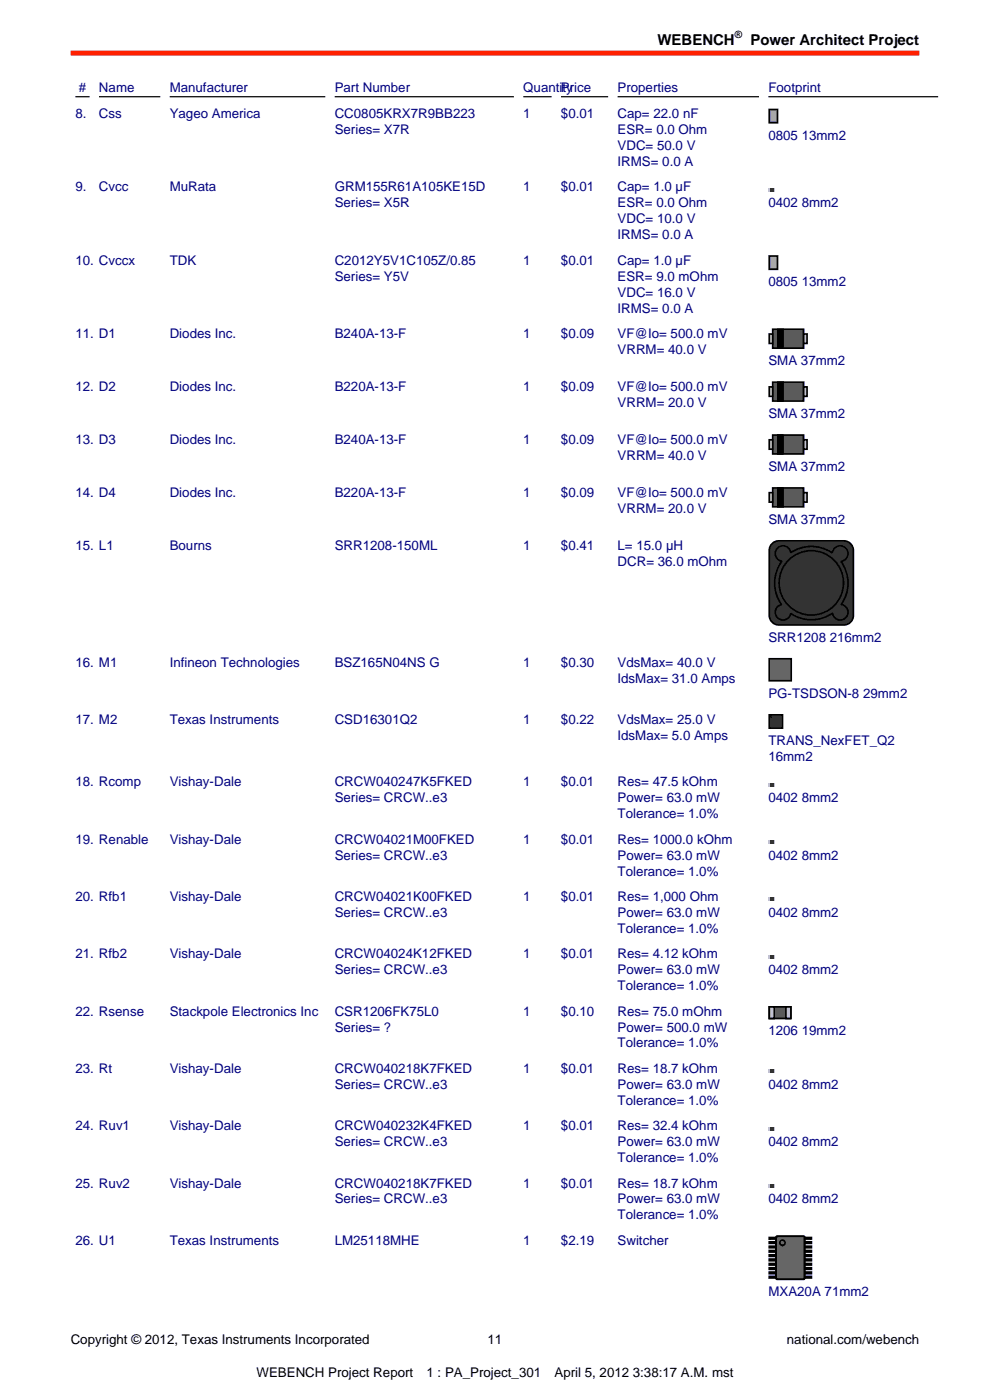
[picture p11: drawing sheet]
<svg xmlns="http://www.w3.org/2000/svg" width="210mm" height="297mm" viewBox="0 0 210 297" stroke-linecap="round" stroke-linejoin="round" font-family="sans-serif">
<defs><g id="words">
<g font-size="3.2">
<text x="139.5" y="9.6">WEBENCH</text>
<text x="159.2" y="9.6">Power Architect Project</text>
</g>
<g font-size="2.8" fill="#000080">
<text x="16.7" y="19.4">#</text>
<text x="21" y="19.4">Name</text>
<text x="36" y="19.4">Manufacturer</text>
<text x="71" y="19.4">Part Number</text>
<text x="111" y="19.4">Quantity</text>
<text x="119" y="19.4">Price</text>
<text x="131" y="19.4">Properties</text>
<text x="163" y="19.4">Footprint</text>
<text x="16" y="25.1">8.</text>
<text x="21" y="25.1">Css</text>
<text x="36" y="25.1">Yageo America</text>
<text x="71" y="25.1">CC0805KRX7R9BB223</text>
<text x="71" y="28.5">Series= X7R</text>
<text x="111" y="25.1">1</text>
<text x="119" y="25.1">$0.01</text>
<text x="131" y="25.1">Cap= 22.0 nF</text>
<text x="131" y="28.5">ESR= 0.0 Ohm</text>
<text x="163" y="29.6">0805 13mm2</text>
<text x="131" y="31.8">VDC= 50.0 V</text>
<text x="131" y="35.2">IRMS= 0.0 A</text>
<text x="16" y="40.6">9.</text>
<text x="21" y="40.6">Cvcc</text>
<text x="36" y="40.6">MuRata</text>
<text x="71" y="40.6">GRM155R61A105KE15D</text>
<text x="111" y="40.6">1</text>
<text x="119" y="40.6">$0.01</text>
<text x="131" y="40.6">Cap= 1.0 µF</text>
<text x="71" y="44">Series= X5R</text>
<text x="131" y="44">ESR= 0.0 Ohm</text>
<text x="131" y="47.4">VDC= 10.0 V</text>
<text x="163" y="44">0402 8mm2</text>
<text x="131" y="50.8">IRMS= 0.0 A</text>
<text x="16" y="56.2">10. Cvccx</text>
<text x="36" y="56.2">TDK</text>
<text x="71" y="56.2">C2012Y5V1C105Z/0.85</text>
<text x="71" y="59.5">Series= Y5V</text>
<text x="111" y="56.2">1</text>
<text x="119" y="56.2">$0.01</text>
<text x="131" y="56.2">Cap= 1.0 µF</text>
<text x="131" y="59.5">ESR= 9.0 mOhm</text>
<text x="131" y="62.9">VDC= 16.0 V</text>
<text x="163" y="60.7">0805 13mm2</text>
<text x="16" y="71.7">11. D1</text>
<text x="36" y="71.7">Diodes Inc.</text>
<text x="71" y="71.7">B240A-13-F</text>
<text x="111" y="71.7">1</text>
<text x="119" y="71.7">$0.09</text>
<text x="131" y="66.3">IRMS= 0.0 A</text>
<text x="131" y="71.7">VF@Io= 500.0 mV</text>
<text x="131" y="75.1">VRRM= 40.0 V</text>
<text x="163" y="77.5">SMA 37mm2</text>
<text x="16" y="82.9">12. D2</text>
<text x="36" y="82.9">Diodes Inc.</text>
<text x="71" y="82.9">B220A-13-F</text>
<text x="111" y="82.9">1</text>
<text x="119" y="82.9">$0.09</text>
<text x="131" y="82.9">VF@Io= 500.0 mV</text>
<text x="131" y="86.3">VRRM= 20.0 V</text>
<text x="163" y="88.8">SMA 37mm2</text>
<text x="16" y="94.1">13. D3</text>
<text x="36" y="94.1">Diodes Inc.</text>
<text x="71" y="94.1">B240A-13-F</text>
<text x="111" y="94.1">1</text>
<text x="119" y="94.1">$0.09</text>
<text x="131" y="94.1">VF@Io= 500.0 mV</text>
<text x="131" y="97.5">VRRM= 40.0 V</text>
<text x="163" y="100">SMA 37mm2</text>
<text x="16" y="105.4">14. D4</text>
<text x="36" y="105.4">Diodes Inc.</text>
<text x="71" y="105.4">B220A-13-F</text>
<text x="111" y="105.4">1</text>
<text x="119" y="105.4">$0.09</text>
<text x="131" y="105.4">VF@Io= 500.0 mV</text>
<text x="131" y="108.7">VRRM= 20.0 V</text>
<text x="163" y="111.2">SMA 37mm2</text>
<text x="16" y="116.6">15. L1</text>
<text x="36" y="116.6">Bourns</text>
<text x="71" y="116.6">SRR1208-150ML</text>
<text x="111" y="116.6">1</text>
<text x="119" y="116.6">$0.41</text>
<text x="131" y="116.6">L= 15.0 µH</text>
<text x="131" y="120">DCR= 36.0 mOhm</text>
<text x="163" y="136.2">SRR1208 216mm2</text>
<text x="16" y="141.6">16. M1</text>
<text x="36" y="141.6">Infineon Technologies</text>
<text x="71" y="141.6">BSZ165N04NS G</text>
<text x="111" y="141.6">1</text>
<text x="119" y="141.6">$0.30</text>
<text x="131" y="141.6">VdsMax= 40.0 V</text>
<text x="131" y="145">IdsMax= 31.0 Amps</text>
<text x="163" y="148.1">PG-TSDSON-8 29mm2</text>
<text x="16" y="153.5">17. M2</text>
<text x="36" y="153.5">Texas Instruments</text>
<text x="71" y="153.5">CSD16301Q2</text>
<text x="111" y="153.5">1</text>
<text x="119" y="153.5">$0.22</text>
<text x="131" y="153.5">VdsMax= 25.0 V</text>
<text x="131" y="156.9">IdsMax= 5.0 Amps</text>
<text x="163" y="158">TRANS_NexFET_Q2</text>
<text x="163" y="161.4">16mm2</text>
<text x="16" y="166.8">18. Rcomp</text>
<text x="36" y="166.8">Vishay-Dale</text>
<text x="71" y="166.8">CRCW040247K5FKED</text>
<text x="111" y="166.8">1</text>
<text x="119" y="166.8">$0.01</text>
<text x="131" y="166.8">Res= 47.5 kOhm</text>
<text x="71" y="170.2">Series= CRCW..e3</text>
<text x="131" y="170.2">Power= 63.0 mW</text>
<text x="131" y="173.6">Tolerance= 1.0%</text>
<text x="163" y="170.2">0402 8mm2</text>
<text x="16" y="179">19. Renable</text>
<text x="36" y="179">Vishay-Dale</text>
<text x="71" y="179">CRCW04021M00FKED</text>
<text x="111" y="179">1</text>
<text x="119" y="179">$0.01</text>
<text x="131" y="179">Res= 1000.0 kOhm</text>
<text x="71" y="182.4">Series= CRCW..e3</text>
<text x="131" y="182.4">Power= 63.0 mW</text>
<text x="131" y="185.7">Tolerance= 1.0%</text>
<text x="163" y="182.4">0402 8mm2</text>
<text x="16" y="191.1">20. Rfb1</text>
<text x="36" y="191.1">Vishay-Dale</text>
<text x="71" y="191.1">CRCW04021K00FKED</text>
<text x="111" y="191.1">1</text>
<text x="119" y="191.1">$0.01</text>
<text x="131" y="191.1">Res= 1,000 Ohm</text>
<text x="71" y="194.5">Series= CRCW..e3</text>
<text x="131" y="194.5">Power= 63.0 mW</text>
<text x="131" y="197.9">Tolerance= 1.0%</text>
<text x="163" y="194.5">0402 8mm2</text>
<text x="16" y="203.3">21. Rfb2</text>
<text x="36" y="203.3">Vishay-Dale</text>
<text x="71" y="203.3">CRCW04024K12FKED</text>
<text x="111" y="203.3">1</text>
<text x="119" y="203.3">$0.01</text>
<text x="131" y="203.3">Res= 4.12 kOhm</text>
<text x="71" y="206.7">Series= CRCW..e3</text>
<text x="131" y="206.7">Power= 63.0 mW</text>
<text x="163" y="206.7">0402 8mm2</text>
<text x="16" y="215.4">22. Rsense</text>
<text x="36" y="215.4">Stackpole Electronics Inc</text>
<text x="71" y="215.4">CSR1206FK75L0</text>
<text x="111" y="215.4">1</text>
<text x="119" y="215.4">$0.10</text>
<text x="131" y="210.1">Tolerance= 1.0%</text>
<text x="131" y="215.4">Res= 75.0 mOhm</text>
<text x="71" y="218.8">Series= ?</text>
<text x="131" y="218.8">Power= 500.0 mW</text>
<text x="163" y="219.6">1206 19mm2</text>
<text x="16" y="227.6">23. Rt</text>
<text x="36" y="227.6">Vishay-Dale</text>
<text x="71" y="227.6">CRCW040218K7FKED</text>
<text x="111" y="227.6">1</text>
<text x="119" y="227.6">$0.01</text>
<text x="131" y="222.2">Tolerance= 1.0%</text>
<text x="131" y="227.6">Res= 18.7 kOhm</text>
<text x="71" y="231">Series= CRCW..e3</text>
<text x="131" y="231">Power= 63.0 mW</text>
<text x="163" y="231">0402 8mm2</text>
<text x="16" y="239.8">24. Ruv1</text>
<text x="36" y="239.8">Vishay-Dale</text>
<text x="71" y="239.8">CRCW040232K4FKED</text>
<text x="111" y="239.8">1</text>
<text x="119" y="239.8">$0.01</text>
<text x="131" y="234.4">Tolerance= 1.0%</text>
<text x="131" y="239.8">Res= 32.4 kOhm</text>
<text x="71" y="243.2">Series= CRCW..e3</text>
<text x="131" y="243.2">Power= 63.0 mW</text>
<text x="163" y="243.2">0402 8mm2</text>
<text x="16" y="251.9">25. Ruv2</text>
<text x="36" y="251.9">Vishay-Dale</text>
<text x="71" y="251.9">CRCW040218K7FKED</text>
<text x="111" y="251.9">1</text>
<text x="119" y="251.9">$0.01</text>
<text x="131" y="246.5">Tolerance= 1.0%</text>
<text x="131" y="251.9">Res= 18.7 kOhm</text>
<text x="71" y="255.3">Series= CRCW..e3</text>
<text x="131" y="255.3">Power= 63.0 mW</text>
<text x="163" y="255.3">0402 8mm2</text>
<text x="131" y="258.7">Tolerance= 1.0%</text>
<text x="16" y="264.1">26. U1</text>
<text x="36" y="264.1">Texas Instruments</text>
<text x="71" y="264.1">LM25118MHE</text>
<text x="111" y="264.1">1</text>
<text x="119" y="264.1">$2.19</text>
<text x="131" y="264.1">Switcher</text>
<text x="163" y="275">MXA20A 71mm2</text>
</g>
<g font-size="2.8">
<text x="15" y="285.1">Copyright © 2012, Texas Instruments Incorporated</text>
<text x="103.4" y="285.1">11</text>
<text x="166.9" y="285.1">national.com/webench</text>
<text x="54.4" y="292">WEBENCH Project Report</text>
<text x="90.5" y="292">1 : PA_Project_301</text>
<text x="117.6" y="292">April 5, 2012 3:38:17 A.M. mst</text>
</g>
<text font-size="2.1" x="155.9" y="8">®</text>
</g></defs>
<path d="M15 11.3h180" fill="none" stroke="#ff2000" stroke-width="1.1" stroke-linecap="butt"/>
<path d="M16 20.5h3M21 20.5h13M36 20.5h33M71 20.5h38M111 20.5h6M119 20.5h10M131 20.5h30M163 20.5h36" fill="none" stroke="#000" stroke-width=".26"/>
<path d="M163.2 23.2h1.7v2.8h-1.7z" fill="#999"/>
<path d="M163.2 23.2h1.7v2.8h-1.7z" fill="none" stroke="#000" stroke-width=".35"/>
<path d="M163 39.9h1.4v.7h-1.4z" fill="#cbcbcb"/>
<path d="M163.4 39.9h.7v.7h-.7z" fill="#363636"/>
<path d="M163.2 54.3h1.7v2.8h-1.7z" fill="#999"/>
<path d="M163.2 54.3h1.7v2.8h-1.7z" fill="none" stroke="#000" stroke-width=".35"/>
<path d="M163.9 69.8h6.6v4.1h-6.6z" fill="#5b5b5b"/>
<path d="M163.9 69.8h6.6v4.1h-6.6z" fill="none" stroke="#000" stroke-width=".35"/>
<path d="M163.2 70.9h.7v2h-.7z" fill="#c6c6c6"/>
<path d="M163.2 70.9h.7v2h-.7z" fill="none" stroke="#000" stroke-width=".35"/>
<path d="M170.5 70.9h.7v2h-.7z" fill="#c6c6c6"/>
<path d="M165 69.8h1.1v4.1h-1.1zM170.5 70.9h.7v2h-.7z" fill="none" stroke="#000" stroke-width=".35"/>
<path d="M165 69.8h1.1v4.1h-1.1z" fill="#000"/>
<path d="M163.9 81.1h6.6v4h-6.6z" fill="#5b5b5b"/>
<path d="M163.9 81.1h6.6v4h-6.6z" fill="none" stroke="#000" stroke-width=".35"/>
<path d="M163.2 82.1h.7v2h-.7z" fill="#c6c6c6"/>
<path d="M163.2 82.1h.7v2h-.7z" fill="none" stroke="#000" stroke-width=".35"/>
<path d="M170.5 82.1h.7v2h-.7z" fill="#c6c6c6"/>
<path d="M165 81.1h1.1v4h-1.1zM170.5 82.1h.7v2h-.7z" fill="none" stroke="#000" stroke-width=".35"/>
<path d="M165 81.1h1.1v4h-1.1z" fill="#000"/>
<path d="M163.9 92.3h6.6v4h-6.6z" fill="#5b5b5b"/>
<path d="M163.9 92.3h6.6v4h-6.6z" fill="none" stroke="#000" stroke-width=".35"/>
<path d="M163.2 93.3h.7v2h-.7z" fill="#c6c6c6"/>
<path d="M163.2 93.3h.7v2h-.7z" fill="none" stroke="#000" stroke-width=".35"/>
<path d="M170.5 93.3h.7v2h-.7z" fill="#c6c6c6"/>
<path d="M165 92.3h1.1v4h-1.1zM170.5 93.3h.7v2h-.7z" fill="none" stroke="#000" stroke-width=".35"/>
<path d="M165 92.3h1.1v4h-1.1z" fill="#000"/>
<path d="M163.9 103.5h6.6v4h-6.6z" fill="#5b5b5b"/>
<path d="M163.9 103.5h6.6v4h-6.6z" fill="none" stroke="#000" stroke-width=".35"/>
<path d="M163.2 104.5h.7v2h-.7z" fill="#c6c6c6"/>
<path d="M163.2 104.5h.7v2h-.7z" fill="none" stroke="#000" stroke-width=".35"/>
<path d="M170.5 104.5h.7v2h-.7z" fill="#c6c6c6"/>
<path d="M165 103.5h1.1v4h-1.1zM170.5 104.5h.7v2h-.7z" fill="none" stroke="#000" stroke-width=".35"/>
<path d="M165 103.5h1.1v4h-1.1z" fill="#000"/>
<path d="M163.8 115.3l.9-.5 .5-.1h13.8a2.03 2.03 0 0 1 2 2.1v13.8a2.03 2.03 0 0 1-2 2h-13.8a2.03 2.03 0 0 1-2-2v-13.8v-.6z" fill="#333"/>
<path d="M163.8 115.3l.9-.5 .5-.1h13.8a2.03 2.03 0 0 1 2 2.1v13.8a2.03 2.03 0 0 1-2 2h-13.8a2.03 2.03 0 0 1-2-2v-13.8v-.6z" fill="none" stroke="#000" stroke-width=".35"/>
<path d="M164.9 116.3a1.63 1.63 0 0 1 1.7-.4 1.63 1.63 0 0 1 1.1 1.4 7.8 7.8 0 0 1 8.8 0l.1-.2a1.67 1.67 0 0 1 1.8-1.3 1.67 1.67 0 0 1 1.5 1.7 1.67 1.67 0 0 1-1.5 1.6 7.8 7.8 0 0 1 0 9.1 1.65 1.65 0 0 1 1.5 1.8 1.65 1.65 0 0 1-1.6 1.5 1.65 1.65 0 0 1-1.7-1.5 7.8 7.8 0 0 1-8.9 .1 1.64 1.64 0 0 1-2.7 1 1.64 1.64 0 0 1 .7-2.8 8 8 0 0 1 .1-9.2 1.66 1.66 0 0 1-.9-2.8z" fill="#333"/>
<path d="M167.7 130.1a7.8 7.8 0 0 0 8.9-.1 1.59 1.59 0 0 0 1.6 1.5 1.65 1.65 0 0 0 1.7-1.5 1.65 1.65 0 0 0-1.5-1.8 8 8 0 0 0 0-9.1 1.65 1.65 0 0 0 1.5-1.7 1.65 1.65 0 0 0-1.5-1.6 1.65 1.65 0 0 0-1.8 1.3l-.1 .2a7.8 7.8 0 0 0-8.8 0 1.65 1.65 0 0 0-1.7-1.5 1.65 1.65 0 0 0-1.6 1.5 1.65 1.65 0 0 0 1.4 1.8 8 8 0 0 0-.1 9.2 1.65 1.65 0 0 0-.7 2.8 1.65 1.65 0 0 0 2.7-.9" fill="none" stroke="#000" stroke-width=".35"/>
<circle cx="172.1" cy="123.7" r="6.8" fill="#333"/>
<circle cx="172.1" cy="123.7" r="6.8" fill="none" stroke="#000" stroke-width=".35"/>
<path d="M163.2 139.7h4.6v4.7h-4.6z" fill="#666"/>
<path d="M163.2 139.7h4.6v4.7h-4.6z" fill="none" stroke="#000" stroke-width=".34"/>
<path d="M163.2 151.6h2.8v2.9h-2.8z" fill="#404040"/>
<g fill="none" stroke="#000" stroke-width=".35">
<path d="M163.2 151.6h2.8v2.9h-2.8z"/>
<circle cx="163.6" cy="152.1" r=".06"/>
</g>
<path d="M163 166.1h1.4v.7h-1.4z" fill="#cbcbcb"/>
<path d="M163.4 166.1h.7v.7h-.7z" fill="#363636"/>
<path d="M163 178.3h1.4v.7h-1.4z" fill="#cbcbcb"/>
<path d="M163.4 178.3h.7v.7h-.7z" fill="#363636"/>
<path d="M163 190.4h1.4v.7h-1.4z" fill="#cbcbcb"/>
<path d="M163.4 190.4h.7v.7h-.7z" fill="#363636"/>
<path d="M163 202.6h1.4v.7h-1.4z" fill="#cbcbcb"/>
<path d="M163.4 202.6h.7v.7h-.7z" fill="#363636"/>
<path d="M163.2 213.6h4.6v2.5h-4.6z" fill="#5b5b5b"/>
<path d="M163.2 213.6h4.6v2.5h-4.6z" fill="none" stroke="#000" stroke-width=".35"/>
<path d="M163.2 213.6h1v2.5h-1z" fill="#c6c6c6"/>
<path d="M163.2 213.6h1v2.5h-1z" fill="none" stroke="#000" stroke-width=".35"/>
<path d="M166.7 213.6h1.1v2.5h-1.1z" fill="#c6c6c6"/>
<path d="M166.7 213.6h1.1v2.5h-1.1z" fill="none" stroke="#000" stroke-width=".35"/>
<path d="M163 226.9h1.4v.7h-1.4z" fill="#cbcbcb"/>
<path d="M163.4 226.9h.7v.7h-.7z" fill="#363636"/>
<path d="M163 239.1h1.4v.7h-1.4z" fill="#cbcbcb"/>
<path d="M163.4 239.1h.7v.7h-.7z" fill="#363636"/>
<path d="M163 251.2h1.4v.7h-1.4z" fill="#cbcbcb"/>
<path d="M163.4 251.2h.7v.7h-.7z" fill="#363636"/>
<path d="M163.2 262.5h8.9v.4h-8.9z" fill="#fff"/>
<path d="M163.2 262.5h8.9v.4h-8.9z" fill="none" stroke="#000" stroke-width=".35"/>
<path d="M163.2 263.4h8.9v.4h-8.9z" fill="#fff"/>
<path d="M163.2 263.4h8.9v.4h-8.9z" fill="none" stroke="#000" stroke-width=".35"/>
<path d="M163.2 264.4h8.9v.3h-8.9z" fill="#fff"/>
<path d="M163.2 264.4h8.9v.3h-8.9z" fill="none" stroke="#000" stroke-width=".35"/>
<path d="M163.2 265.3h8.9v.3h-8.9z" fill="#fff"/>
<path d="M163.2 265.3h8.9v.3h-8.9z" fill="none" stroke="#000" stroke-width=".35"/>
<path d="M163.2 266.2h8.9v.3h-8.9z" fill="#fff"/>
<path d="M163.2 266.2h8.9v.3h-8.9z" fill="none" stroke="#000" stroke-width=".35"/>
<path d="M163.2 267.1h8.9v.4h-8.9z" fill="#fff"/>
<path d="M163.2 267.1h8.9v.4h-8.9z" fill="none" stroke="#000" stroke-width=".35"/>
<path d="M163.2 268h8.9v.4h-8.9z" fill="#fff"/>
<path d="M163.2 268h8.9v.4h-8.9z" fill="none" stroke="#000" stroke-width=".35"/>
<path d="M163.2 268.9h8.9v.4h-8.9z" fill="#fff"/>
<path d="M163.2 268.9h8.9v.4h-8.9z" fill="none" stroke="#000" stroke-width=".35"/>
<path d="M163.2 269.9h8.9v.3h-8.9z" fill="#fff"/>
<path d="M163.2 269.9h8.9v.3h-8.9z" fill="none" stroke="#000" stroke-width=".35"/>
<path d="M163.2 270.8h8.9v.3h-8.9z" fill="#fff"/>
<path d="M163.2 270.8h8.9v.3h-8.9z" fill="none" stroke="#000" stroke-width=".35"/>
<path d="M164.7 262.3l5.7-.1 .3 .2v8.7l-.1 .3h-5.7l-.3-.1v-8.8z" fill="#fff"/>
<path d="M164.7 262.3l5.7-.1 .3 .2v8.7l-.1 .3h-5.7l-.3-.1v-8.8z" fill="none" stroke="#000" stroke-width=".35"/>
<path d="M164.7 262.4l5.7-.1 .2 .1v8.7l-.1 .2h-5.6l-.2-.1z" fill="#666"/>
<path d="M164.7 262.4l5.7-.1 .2 .1v8.7l-.1 .2h-5.6l-.2-.1z" fill="none" stroke="#000" stroke-width=".35"/>
<circle cx="166" cy="263.6" r=".56" fill="#666"/>
<circle cx="166" cy="263.6" r=".56" fill="none" stroke="#000" stroke-width=".35"/>
<use href="#words"/>
</svg>
